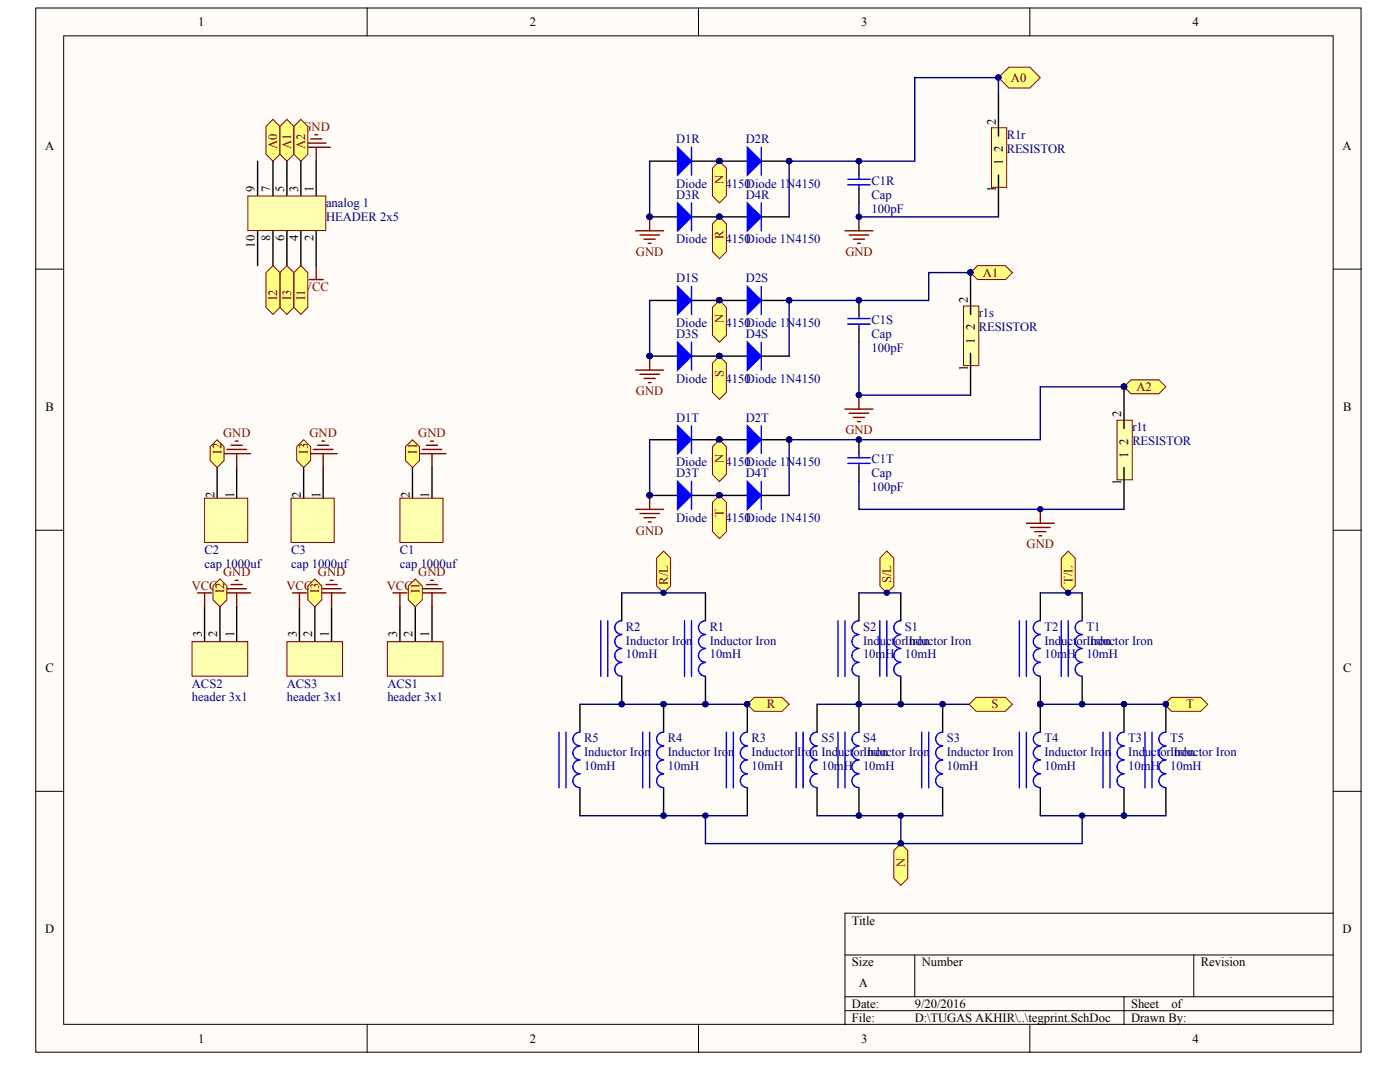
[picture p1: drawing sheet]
<svg xmlns="http://www.w3.org/2000/svg" width="271mm" height="206mm" viewBox="0 0 271 206" stroke-linecap="round" stroke-linejoin="round" font-family="sans-serif">
<defs><g id="words">
<g font-size="2.4">
<text x="38.4" y="5.1">1</text>
<text x="102.5" y="5.1">2</text>
<text x="166.6" y="5.1">3</text>
<text x="230.7" y="5.1">4</text>
<text x="8.7" y="29">A</text>
<text x="192.7" y="24.2" transform="rotate(-90 192.7 24.2)">2</text>
<text x="194.1" y="29.4" transform="rotate(-90 194.1 29.4)">2</text>
<text x="259.8" y="29">A</text>
<text x="194.1" y="32" transform="rotate(-90 194.1 32)">1</text>
<text x="49.3" y="37.1" transform="rotate(-90 49.3 37.1)">9</text>
<text x="52.3" y="37.1" transform="rotate(-90 52.3 37.1)">7</text>
<text x="55" y="37.1" transform="rotate(-90 55 37.1)">5</text>
<text x="57.7" y="37.1" transform="rotate(-90 57.7 37.1)">3</text>
<text x="60.7" y="37.1" transform="rotate(-90 60.7 37.1)">1</text>
<text x="192.7" y="37.2" transform="rotate(-90 192.7 37.2)">1</text>
<text x="49.3" y="47.9" transform="rotate(-90 49.3 47.9)">10</text>
<text x="52.3" y="46.7" transform="rotate(-90 52.3 46.7)">8</text>
<text x="55" y="46.7" transform="rotate(-90 55 46.7)">6</text>
<text x="57.7" y="46.7" transform="rotate(-90 57.7 46.7)">4</text>
<text x="60.7" y="46.7" transform="rotate(-90 60.7 46.7)">2</text>
<text x="187.3" y="58.7" transform="rotate(-90 187.3 58.7)">2</text>
<text x="188.7" y="63.9" transform="rotate(-90 188.7 63.9)">2</text>
<text x="187.3" y="71.7" transform="rotate(-90 187.3 71.7)">1</text>
<text x="188.7" y="66.5" transform="rotate(-90 188.7 66.5)">1</text>
<text x="8.8" y="79.5">B</text>
<text x="217" y="80.8" transform="rotate(-90 217 80.8)">2</text>
<text x="259.9" y="79.5">B</text>
<text x="218.3" y="88.6" transform="rotate(-90 218.3 88.6)">1</text>
<text x="218.3" y="86" transform="rotate(-90 218.3 86)">2</text>
<text x="217" y="93.8" transform="rotate(-90 217 93.8)">1</text>
<text x="41.5" y="96.4" transform="rotate(-90 41.5 96.4)">2</text>
<text x="45.3" y="96.4" transform="rotate(-90 45.3 96.4)">1</text>
<text x="58.2" y="96.4" transform="rotate(-90 58.2 96.4)">2</text>
<text x="62" y="96.4" transform="rotate(-90 62 96.4)">1</text>
<text x="79.3" y="96.4" transform="rotate(-90 79.3 96.4)">2</text>
<text x="83.1" y="96.4" transform="rotate(-90 83.1 96.4)">1</text>
<text x="39.1" y="123.3" transform="rotate(-90 39.1 123.3)">3</text>
<text x="42" y="123.3" transform="rotate(-90 42 123.3)">2</text>
<text x="45.3" y="123.3" transform="rotate(-90 45.3 123.3)">1</text>
<text x="57.4" y="123.3" transform="rotate(-90 57.4 123.3)">3</text>
<text x="60.4" y="123.3" transform="rotate(-90 60.4 123.3)">2</text>
<text x="63.6" y="123.3" transform="rotate(-90 63.6 123.3)">1</text>
<text x="76.9" y="123.3" transform="rotate(-90 76.9 123.3)">3</text>
<text x="79.9" y="123.3" transform="rotate(-90 79.9 123.3)">2</text>
<text x="83.1" y="123.3" transform="rotate(-90 83.1 123.3)">1</text>
<text x="8.8" y="130">C</text>
<text x="259.9" y="130">C</text>
<text x="164.9" y="178.8">Title</text>
<text x="8.7" y="180.5">D</text>
<text x="259.8" y="180.5">D</text>
<text x="164.9" y="186.9">Size</text>
<text x="166.2" y="190.9">A</text>
<text x="178.4" y="186.9">Number</text>
<text x="232.4" y="186.9">Revision</text>
<text x="164.9" y="195">Date:</text>
<text x="164.9" y="197.7">File:</text>
<text x="177" y="195">9/20/2016</text>
<text x="177" y="197.7">D:\TUGAS AKHIR\..\tegprint.SchDoc</text>
<text x="218.9" y="195">Sheet</text>
<text x="218.9" y="197.7">Drawn By:</text>
<text x="226.7" y="195">of</text>
<text x="38.4" y="201.7">1</text>
<text x="102.5" y="201.7">2</text>
<text x="166.6" y="201.7">3</text>
<text x="230.7" y="201.7">4</text>
</g>
<g font-size="2.4" fill="#800000">
<text x="195.6" y="15.9">A0</text>
<text x="53.6" y="28.8" transform="rotate(-90 53.6 28.8)">A0</text>
<text x="56.3" y="28.8" transform="rotate(-90 56.3 28.8)">A1</text>
<text x="58.5" y="25.3">GND</text>
<text x="59" y="28.8" transform="rotate(-90 59 28.8)">A2</text>
<text x="140" y="35.6" transform="rotate(-90 140 35.6)">N</text>
<text x="140" y="46.3" transform="rotate(-90 140 46.3)">R</text>
<text x="123.1" y="49.5">GND</text>
<text x="163.6" y="49.5">GND</text>
<text x="190.2" y="53.6">A1</text>
<text x="53.6" y="58.1" transform="rotate(-90 53.6 58.1)">I2</text>
<text x="56.3" y="58.1" transform="rotate(-90 56.3 58.1)">I3</text>
<text x="58.7" y="56.3">VCC</text>
<text x="59" y="58.1" transform="rotate(-90 59 58.1)">I1</text>
<text x="140" y="62.6" transform="rotate(-90 140 62.6)">N</text>
<text x="123.1" y="76.5">GND</text>
<text x="140" y="73" transform="rotate(-90 140 73)">S</text>
<text x="219.9" y="75.6">A2</text>
<text x="163.6" y="84">GND</text>
<text x="42.8" y="87.8" transform="rotate(-90 42.8 87.8)">I2</text>
<text x="43.2" y="84.5">GND</text>
<text x="59.6" y="87.8" transform="rotate(-90 59.6 87.8)">I3</text>
<text x="59.9" y="84.5">GND</text>
<text x="80.7" y="87.8" transform="rotate(-90 80.7 87.8)">I1</text>
<text x="81" y="84.5">GND</text>
<text x="140" y="89.5" transform="rotate(-90 140 89.5)">N</text>
<text x="140" y="100" transform="rotate(-90 140 100)">T</text>
<text x="123.1" y="103.4">GND</text>
<text x="198.7" y="106.1">GND</text>
<text x="43.2" y="111.5">GND</text>
<text x="61.5" y="111.5">GND</text>
<text x="81" y="111.5">GND</text>
<text x="129.2" y="113.1" transform="rotate(-90 129.2 113.1)">R/L</text>
<text x="172.5" y="112.8" transform="rotate(-90 172.5 112.8)">S/L</text>
<text x="207.5" y="113" transform="rotate(-90 207.5 113)">T/L</text>
<text x="37.1" y="114.2">VCC</text>
<text x="43.4" y="114.7" transform="rotate(-90 43.4 114.7)">I2</text>
<text x="55.5" y="114.2">VCC</text>
<text x="61.7" y="114.7" transform="rotate(-90 61.7 114.7)">I3</text>
<text x="74.9" y="114.2">VCC</text>
<text x="81.2" y="114.7" transform="rotate(-90 81.2 114.7)">I1</text>
<text x="148.4" y="137.1">R</text>
<text x="191.9" y="137.1">S</text>
<text x="229.5" y="137.1">T</text>
<text x="175.2" y="167.6" transform="rotate(-90 175.2 167.6)">N</text>
</g>
<g font-size="2.4" fill="#000080">
<text x="130.8" y="27.7">D1R</text>
<text x="144.3" y="27.7">D2R</text>
<text x="194.8" y="26.9">R1r</text>
<text x="194.8" y="29.6">RESISTOR</text>
<text x="168.7" y="35.8">C1R</text>
<text x="63.1" y="40.1">analog 1</text>
<text x="130.8" y="36.3">Diode 1N4150Diode 1N4150</text>
<text x="130.8" y="38.5">D3R</text>
<text x="144.3" y="38.5">D4R</text>
<text x="168.7" y="41.2">100pF</text>
<text x="168.7" y="38.5">Cap</text>
<text x="63.1" y="42.8">HEADER 2x5</text>
<text x="130.8" y="47.1">Diode 1N4150Diode 1N4150</text>
<text x="130.8" y="54.6">D1S</text>
<text x="144.3" y="54.6">D2S</text>
<text x="130.8" y="63.3">Diode 1N4150Diode 1N4150</text>
<text x="130.8" y="65.4">D3S</text>
<text x="144.3" y="65.4">D4S</text>
<text x="168.7" y="62.7">C1S</text>
<text x="168.7" y="65.4">Cap</text>
<text x="189.4" y="61.4">r1s</text>
<text x="189.4" y="64.1">RESISTOR</text>
<text x="168.7" y="68.1">100pF</text>
<text x="130.8" y="74">Diode 1N4150Diode 1N4150</text>
<text x="130.8" y="81.6">D1T</text>
<text x="144.3" y="81.6">D2T</text>
<text x="219.1" y="83.5">r1t</text>
<text x="168.7" y="89.7">C1T</text>
<text x="219.1" y="86.2">RESISTOR</text>
<text x="130.8" y="90.2">Diode 1N4150Diode 1N4150</text>
<text x="130.8" y="92.3">D3T</text>
<text x="144.3" y="92.3">D4T</text>
<text x="168.7" y="95">100pF</text>
<text x="168.7" y="92.3">Cap</text>
<text x="130.8" y="101">Diode 1N4150Diode 1N4150</text>
<text x="39.6" y="107.2">C2</text>
<text x="56.3" y="107.2">C3</text>
<text x="77.4" y="107.2">C1</text>
<text x="39.6" y="109.9">cap 1000uf</text>
<text x="56.3" y="109.9">cap 1000uf</text>
<text x="77.4" y="109.9">cap 1000uf</text>
<text x="121.1" y="122">R2</text>
<text x="121.1" y="124.7">Inductor Iron</text>
<text x="137.3" y="122">R1</text>
<text x="137.3" y="124.7">Inductor Iron</text>
<text x="167" y="122">S2</text>
<text x="167" y="124.7">Inductor Iron</text>
<text x="175.1" y="122">S1</text>
<text x="175.1" y="124.7">Inductor Iron</text>
<text x="202.1" y="122">T2</text>
<text x="202.1" y="124.7">Inductor Iron</text>
<text x="210.2" y="122">T1</text>
<text x="210.2" y="124.7">Inductor Iron</text>
<text x="121.1" y="127.4">10mH</text>
<text x="137.3" y="127.4">10mH</text>
<text x="167" y="127.4">10mH</text>
<text x="175.1" y="127.4">10mH</text>
<text x="202.1" y="127.4">10mH</text>
<text x="210.2" y="127.4">10mH</text>
<text x="37.1" y="133">ACS2</text>
<text x="37.1" y="135.7">header 3x1</text>
<text x="55.5" y="133">ACS3</text>
<text x="55.5" y="135.7">header 3x1</text>
<text x="75" y="133">ACS1</text>
<text x="75" y="135.7">header 3x1</text>
<text x="113" y="143.5">R5</text>
<text x="129.2" y="143.5">R4</text>
<text x="145.4" y="143.5">R3</text>
<text x="159" y="143.5">S5</text>
<text x="167" y="143.5">S4</text>
<text x="183.2" y="143.5">S3</text>
<text x="202.1" y="143.5">T4</text>
<text x="218.3" y="143.5">T3</text>
<text x="226.4" y="143.5">T5</text>
<text x="113" y="148.9">10mH</text>
<text x="113" y="146.2">Inductor Iron</text>
<text x="129.2" y="148.9">10mH</text>
<text x="129.2" y="146.2">Inductor Iron</text>
<text x="145.4" y="148.9">10mH</text>
<text x="145.4" y="146.2">Inductor Iron Inductor Iron</text>
<text x="159" y="148.9">10mH</text>
<text x="167" y="148.9">10mH</text>
<text x="167" y="146.2">Inductor Iron</text>
<text x="183.2" y="148.9">10mH</text>
<text x="183.2" y="146.2">Inductor Iron</text>
<text x="202.1" y="148.9">10mH</text>
<text x="202.1" y="146.2">Inductor Iron</text>
<text x="218.3" y="148.9">10mH</text>
<text x="218.3" y="146.2">Inductor Iron</text>
<text x="226.4" y="148.9">10mH</text>
<text x="226.4" y="146.2">Inductor Iron</text>
</g>
</g></defs>
<g fill="#fffcf8" stroke="#000" stroke-width=".19">
<path d="M6.9 1.5h256.5v202h-256.5z"/>
<path d="M12.3 6.9h245.7v191.3h-245.7z"/>
</g>
<g fill="none" stroke="#000" stroke-width=".19">
<path d="M71 1.5v5.4M135.2 1.5v5.4M199.3 1.5v5.4M6.9 52.1h5.4M258 52.1h5.4M6.9 102.6h5.4M258 102.6h5.4M6.9 153.1h5.4M258 153.1h5.4M258 176.7h-94.5v21.5M71 198.2v5.4M135.2 198.2v5.4"/>
<path d="M163.5 184.7h94.5M163.5 192.8h94.5M163.5 195.5h94.5M177 184.7v8.1M199.3 198.2v5.4M217.5 192.8v5.4M231 184.7v8.1"/>
</g>
<path d="M49.9 31.2v8.1M52.8 31.2v8.1M55.5 31.2v8.1M58.2 31.2v8.1M61.2 31.2v8.1M49.9 43.3v8.1M52.8 43.3v8.1M55.5 43.3v8.1M58.2 43.3v8.1M61.2 43.3v8.1" fill="none" stroke="#000" stroke-width=".27"/>
<path d="M48 37.9h15.1v6.7h-15.1z" fill="#ffffb0" stroke="#800000" stroke-width=".19"/>
<path d="M58.5 28.5h5.4M59.3 27.7h3.8M60.1 26.9h2.2M60.9 26.1h.6M61.2 28.5v2.7M59.8 54.1h2.7M61.2 51.4v2.7" fill="none" stroke="#800000" stroke-width=".27"/>
<g fill="#ffff80" stroke="#800000" stroke-width=".19">
<path d="M54.2 52.7l1.3-1.3 1.4 1.3v6.8l-1.4 1.3-1.3-1.3z" fill-rule="evenodd"/>
<path d="M51.5 52.7l1.3-1.3 1.4 1.3v6.8l-1.4 1.3-1.3-1.3z" fill-rule="evenodd"/>
<path d="M56.9 52.7l1.3-1.3 1.4 1.3v6.8l-1.4 1.3-1.3-1.3z" fill-rule="evenodd"/>
<path d="M51.5 24.4l1.3-1.3 1.4 1.3v5.4l-1.4 1.4-1.3-1.4z" fill-rule="evenodd"/>
<path d="M54.2 24.4l1.3-1.3 1.4 1.3v5.4l-1.4 1.4-1.3-1.4z" fill-rule="evenodd"/>
<path d="M56.9 24.4l1.3-1.3 1.4 1.3v5.4l-1.4 1.4-1.3-1.4z" fill-rule="evenodd"/>
</g>
<path d="M77.4 117.4v8.1M80.4 117.4v8.1M83.6 117.4v8.1" fill="none" stroke="#000" stroke-width=".27"/>
<path d="M75 124.1h10.7v6.7h-10.7z" fill="#ffffb0" stroke="#800000" stroke-width=".19"/>
<path d="M39.6 117.4v8.1M42.6 117.4v8.1M45.8 117.4v8.1" fill="none" stroke="#000" stroke-width=".27"/>
<path d="M37.2 124.1h10.7v6.7h-10.7z" fill="#ffffb0" stroke="#800000" stroke-width=".19"/>
<path d="M58 117.4v8.1M60.9 117.4v8.1M64.2 117.4v8.1" fill="none" stroke="#000" stroke-width=".27"/>
<path d="M55.5 124.1h10.8v6.7h-10.8z" fill="#ffffb0" stroke="#800000" stroke-width=".19"/>
<path d="M79.8 90.4v8.1M83.6 90.4v8.1" fill="none" stroke="#000" stroke-width=".27"/>
<path d="M77.4 96.4h8.3v8.5h-8.3z" fill="#ffffb0" stroke="#800000" stroke-width=".19"/>
<path d="M42 90.4v8.1M45.8 90.4v8.1" fill="none" stroke="#000" stroke-width=".27"/>
<path d="M39.6 96.4h8.3v8.5h-8.3z" fill="#ffffb0" stroke="#800000" stroke-width=".19"/>
<path d="M58.8 90.4v8.1M62.5 90.4v8.1" fill="none" stroke="#000" stroke-width=".27"/>
<path d="M56.3 96.4h8.4v8.5h-8.4z" fill="#ffffb0" stroke="#800000" stroke-width=".19"/>
<g fill="none" stroke="#800000" stroke-width=".27">
<path d="M43.1 87.8h5.4M43.9 86.9h3.8M44.7 86.1h2.2M45.5 85.3h.6M45.8 87.8v2.6M59.8 87.8h5.4M60.7 86.9h3.7M61.5 86.1h2.1M62.3 85.3h.5M62.5 87.8v2.6M80.9 87.8h5.4M81.7 86.9h3.8"/>
<path d="M82.5 86.1h2.2M83.3 85.3h.6M83.6 87.8v2.6M38.2 114.7h2.7M39.6 114.7v2.7M43.1 114.7h5.4M43.9 113.9h3.8M44.7 113.1h2.2M45.5 112.3h.6M45.8 114.7v2.7M56.6 114.7h2.7M58 114.7v2.7"/>
<path d="M61.5 114.7h5.4M62.3 113.9h3.8M63.1 113.1h2.1M63.9 112.3h.5M64.2 114.7v2.7M76 114.7h2.7M77.4 114.7v2.7M80.9 114.7h5.4M81.7 113.9h3.8M82.5 113.1h2.2M83.3 112.3h.6M83.6 114.7v2.7"/>
</g>
<g fill="#ffff80" stroke="#800000" stroke-width=".19">
<path d="M79 113.3l1.4-1.3 1.3 1.3v2.7l-1.3 1.4-1.4-1.4z" fill-rule="evenodd"/>
<path d="M78.5 86.4l1.3-1.3 1.4 1.3v2.7l-1.4 1.3-1.3-1.3z" fill-rule="evenodd"/>
<path d="M41.2 113.3l1.4-1.3 1.3 1.3v2.7l-1.3 1.4-1.4-1.4z" fill-rule="evenodd"/>
<path d="M40.7 86.4l1.3-1.3 1.4 1.3v2.7l-1.4 1.3-1.3-1.3z" fill-rule="evenodd"/>
<path d="M59.6 113.3l1.3-1.3 1.4 1.3v2.7l-1.4 1.4-1.3-1.4z" fill-rule="evenodd"/>
<path d="M57.4 86.4l1.4-1.3 1.3 1.3v2.7l-1.3 1.3-1.4-1.3z" fill-rule="evenodd"/>
</g>
<g fill="none" stroke="#000" stroke-width=".27">
<path d="M125.7 31.2h5.4M133.8 31.2h10.8M147.3 31.2h5.4M166.2 31.2v2.7M166.2 36.6v2.7M125.7 42h5.4M125.7 58.1h5.4M133.8 42h10.8M133.8 58.1h10.8M147.3 42h5.4M147.3 58.1h5.4M166.2 58.1v2.7"/>
<path d="M125.7 68.9h5.4M133.8 68.9h10.8M147.3 68.9h5.4M166.2 63.5v2.7M125.7 85.1h5.4M125.7 95.8h5.4M133.8 85.1h10.8M133.8 95.8h10.8M147.3 85.1h5.4M147.3 95.8h5.4M166.2 85.1v2.7M166.2 90.4v2.7"/>
<path d="M136.5 114.7v5.4M174.3 114.7v5.4M209.4 114.7v5.4M128.4 136.2v5.4M136.5 130.9v5.3M144.6 136.2v5.4M166.2 136.2v5.4M174.3 130.9v5.3M182.4 136.2v5.4M201.3 136.2v5.4M209.4 130.9v5.3M217.5 136.2v5.4"/>
<path d="M128.4 152.4v5.4M144.6 152.4v5.4M166.2 152.4v5.4M182.4 152.4v5.4M201.3 152.4v5.4M217.5 152.4v5.4"/>
</g>
<g fill="#000080" stroke="#000080" stroke-width=".19">
<circle cx="139.2" cy="31.2" r=".52"/>
<circle cx="125.7" cy="41.9" r=".52"/>
<circle cx="166.2" cy="31.2" r=".52"/>
<circle cx="152.7" cy="31.2" r=".52"/>
<circle cx="139.2" cy="41.9" r=".52"/>
<circle cx="193.2" cy="15" r=".52"/>
<circle cx="139.2" cy="58.1" r=".52"/>
<circle cx="125.7" cy="68.9" r=".52"/>
<circle cx="166.2" cy="58.1" r=".52"/>
<circle cx="152.7" cy="58.1" r=".52"/>
<circle cx="139.2" cy="68.9" r=".52"/>
<circle cx="139.2" cy="85" r=".52"/>
<circle cx="125.7" cy="95.8" r=".52"/>
<circle cx="166.2" cy="85" r=".52"/>
<circle cx="152.7" cy="85" r=".52"/>
<circle cx="139.2" cy="95.8" r=".52"/>
<circle cx="136.5" cy="136.2" r=".52"/>
<circle cx="128.4" cy="157.8" r=".52"/>
<circle cx="128.4" cy="136.2" r=".52"/>
<circle cx="144.6" cy="136.2" r=".52"/>
<circle cx="174.3" cy="136.2" r=".52"/>
<circle cx="166.2" cy="157.8" r=".52"/>
<circle cx="166.2" cy="136.2" r=".52"/>
<circle cx="182.4" cy="136.2" r=".52"/>
<circle cx="209.4" cy="136.2" r=".52"/>
<circle cx="201.3" cy="136.2" r=".52"/>
<circle cx="217.5" cy="157.8" r=".52"/>
<circle cx="217.5" cy="136.2" r=".52"/>
<circle cx="136.5" cy="157.8" r=".52"/>
<circle cx="174.3" cy="163.2" r=".52"/>
<circle cx="174.3" cy="157.8" r=".52"/>
<circle cx="209.4" cy="157.8" r=".52"/>
</g>
<g fill="#00f" stroke="#00f" stroke-width=".27">
<path d="M131.1 28.5l2.7 2.7-2.7 2.7z"/>
<path d="M144.6 28.5l2.7 2.7-2.7 2.7z"/>
<path d="M131.1 39.3l2.7 2.7-2.7 2.7z"/>
<path d="M144.6 39.3l2.7 2.7-2.7 2.7z"/>
<path d="M131.1 55.4l2.7 2.7-2.7 2.7z"/>
<path d="M144.6 55.4l2.7 2.7-2.7 2.7z"/>
<path d="M131.1 66.2l2.7 2.7-2.7 2.7z"/>
<path d="M144.6 66.2l2.7 2.7-2.7 2.7z"/>
<path d="M131.1 82.4l2.7 2.7-2.7 2.7z"/>
<path d="M144.6 82.4l2.7 2.7-2.7 2.7z"/>
<path d="M131.1 93.1l2.7 2.7-2.7 2.7z"/>
<path d="M144.6 93.1l2.7 2.7-2.7 2.7z"/>
</g>
<g fill="none" stroke="#00f" stroke-width=".27">
<path d="M133.8 28.5v5.4M133.8 39.3v5.4M147.3 28.5v5.4M147.3 39.3v5.4M164.1 34.7h4.3M164.1 35.8h4.3M166.2 33.9v.8M166.2 35.8v.8M133.8 55.4v5.4M147.3 55.4v5.4M133.8 66.2v5.4M147.3 66.2v5.4"/>
<path d="M164.1 61.6h4.3M164.1 62.7h4.3M166.2 60.8v.8M166.2 62.7v.8M133.8 82.4v5.4M133.8 93.1v5.4M147.3 82.4v5.4M147.3 93.1v5.4M164.1 88.6h4.3M164.1 89.6h4.3M166.2 87.8v.8M166.2 89.6v.8"/>
<path d="M132.5 120.1v10.8M133.8 120.1v10.8M136.5 128.2a1.32 1.32 0 0 0-1.3 1.3 1.32 1.32 0 0 0 1.3 1.3M136.5 125.5a1.32 1.32 0 0 0-1.3 1.3 1.32 1.32 0 0 0 1.3 1.3M136.5 122.8a1.32 1.32 0 0 0-1.3 1.3 1.32 1.32 0 0 0 1.3 1.3M136.5 120.1a1.32 1.32 0 0 0-1.3 1.3 1.32 1.32 0 0 0 1.3 1.3M170.3 120.1v10.8M171.6 120.1v10.8M174.3 128.2a1.32 1.32 0 0 0-1.3 1.3 1.32 1.32 0 0 0 1.3 1.3M174.3 125.5a1.32 1.32 0 0 0-1.3 1.3 1.32 1.32 0 0 0 1.3 1.3M174.3 122.8a1.32 1.32 0 0 0-1.3 1.3 1.32 1.32 0 0 0 1.3 1.3M174.3 120.1a1.32 1.32 0 0 0-1.3 1.3 1.32 1.32 0 0 0 1.3 1.3"/>
<path d="M205.4 120.1v10.8M206.7 120.1v10.8M209.4 128.2a1.32 1.32 0 0 0-1.3 1.3 1.32 1.32 0 0 0 1.3 1.3M209.4 125.5a1.32 1.32 0 0 0-1.3 1.3 1.32 1.32 0 0 0 1.3 1.3M209.4 122.8a1.32 1.32 0 0 0-1.3 1.3 1.32 1.32 0 0 0 1.3 1.3M209.4 120.1a1.32 1.32 0 0 0-1.3 1.3 1.32 1.32 0 0 0 1.3 1.3M124.4 141.6v10.8M125.7 141.6v10.8M128.4 149.7a1.32 1.32 0 0 0-1.3 1.3 1.32 1.32 0 0 0 1.3 1.4M128.4 147a1.32 1.32 0 0 0-1.3 1.3 1.32 1.32 0 0 0 1.3 1.4M128.4 144.3a1.32 1.32 0 0 0-1.3 1.3 1.32 1.32 0 0 0 1.3 1.4M128.4 141.6a1.32 1.32 0 0 0-1.3 1.4 1.32 1.32 0 0 0 1.3 1.3"/>
<path d="M140.6 141.6v10.8M141.9 141.6v10.8M144.6 149.7a1.32 1.32 0 0 0-1.3 1.3 1.32 1.32 0 0 0 1.3 1.4M144.6 147a1.32 1.32 0 0 0-1.3 1.3 1.32 1.32 0 0 0 1.3 1.4M144.6 144.3a1.32 1.32 0 0 0-1.3 1.3 1.32 1.32 0 0 0 1.3 1.4M144.6 141.6a1.32 1.32 0 0 0-1.3 1.4 1.32 1.32 0 0 0 1.3 1.3M162.2 141.6v10.8M163.5 141.6v10.8M166.2 149.7a1.32 1.32 0 0 0-1.3 1.3 1.32 1.32 0 0 0 1.3 1.4M166.2 147a1.32 1.32 0 0 0-1.3 1.3 1.32 1.32 0 0 0 1.3 1.4M166.2 144.3a1.32 1.32 0 0 0-1.3 1.3 1.32 1.32 0 0 0 1.3 1.4M166.2 141.6a1.32 1.32 0 0 0-1.3 1.4 1.32 1.32 0 0 0 1.3 1.3"/>
<path d="M178.4 141.6v10.8M179.7 141.6v10.8M182.4 149.7a1.32 1.32 0 0 0-1.3 1.3 1.32 1.32 0 0 0 1.3 1.4M182.4 147a1.32 1.32 0 0 0-1.3 1.3 1.32 1.32 0 0 0 1.3 1.4M182.4 144.3a1.32 1.32 0 0 0-1.3 1.3 1.32 1.32 0 0 0 1.3 1.4M182.4 141.6a1.32 1.32 0 0 0-1.3 1.4 1.32 1.32 0 0 0 1.3 1.3M197.3 141.6v10.8M198.6 141.6v10.8M201.3 149.7a1.32 1.32 0 0 0-1.3 1.3 1.32 1.32 0 0 0 1.3 1.4M201.3 147a1.32 1.32 0 0 0-1.3 1.3 1.32 1.32 0 0 0 1.3 1.4M201.3 144.3a1.32 1.32 0 0 0-1.3 1.3 1.32 1.32 0 0 0 1.3 1.4M201.3 141.6a1.32 1.32 0 0 0-1.3 1.4 1.32 1.32 0 0 0 1.3 1.3"/>
<path d="M213.5 141.6v10.8M214.8 141.6v10.8M217.5 149.7a1.32 1.32 0 0 0-1.3 1.3 1.32 1.32 0 0 0 1.3 1.4M217.5 147a1.32 1.32 0 0 0-1.3 1.3 1.32 1.32 0 0 0 1.3 1.4M217.5 144.3a1.32 1.32 0 0 0-1.3 1.3 1.32 1.32 0 0 0 1.3 1.4M217.5 141.6a1.32 1.32 0 0 0-1.3 1.4 1.32 1.32 0 0 0 1.3 1.3"/>
</g>
<path d="M193.2 18.2v-3.2h-16.2v16.2h-24.3v10.8M125.7 31.2v10.8M125.7 58.1v10.8M125.7 85.1v10.7M112.2 136.2h32.4M201.3 136.2h24.1M136.5 157.8v5.4h37.8v-5.4M158.1 157.8h24.3M209.4 157.8v5.4h-35.1" fill="none" stroke="#000080" stroke-width=".27"/>
<g fill="none" stroke="#800000" stroke-width=".27">
<path d="M123 44.7h5.4M123.8 45.5h3.8M124.6 46.3h2.2M125.5 47.1h.5M125.7 42v2.7M123 71.6h5.4M123.8 72.4h3.8M124.6 73.2h2.2M125.5 74h.5M125.7 68.9v2.7M123 98.5h5.4M123.8 99.3h3.8"/>
<path d="M125.7 95.8v2.7M124.6 100.1h2.2M125.5 101h.5"/>
</g>
<g fill="#ffff80" stroke="#800000" stroke-width=".19">
<path d="M225.4 136.2l1.3-1.3h5.7l1.3 1.3-1.3 1.4h-5.7z" fill-rule="evenodd"/>
<path d="M187.6 136.2l1.3-1.3h5.7l1.3 1.3-1.3 1.4h-5.7z" fill-rule="evenodd"/>
</g>
<path d="M158.1 136.2h29.5" fill="none" stroke="#000080" stroke-width=".27"/>
<path d="M144.6 136.2l1.4-1.3h5.4l1.3 1.3-1.3 1.4h-5.4z" fill-rule="evenodd" fill="#ffff80" stroke="#800000" stroke-width=".19"/>
<circle cx="144.6" cy="136.2" r=".52" fill="#000080" stroke="#000080" stroke-width=".19"/>
<path d="M173 164.5l1.3-1.3 1.4 1.3v5.4l-1.4 1.4-1.3-1.4z" fill-rule="evenodd" fill="#ffff80" stroke="#800000" stroke-width=".19"/>
<circle cx="174.3" cy="163.2" r=".52" fill="#000080" stroke="#000080" stroke-width=".19"/>
<path d="M137.9 43.3l1.3-1.3 1.4 1.3v5.4l-1.4 1.3-1.3-1.3z" fill-rule="evenodd" fill="#ffff80" stroke="#800000" stroke-width=".19"/>
<circle cx="139.2" cy="41.9" r=".52" fill="#000080" stroke="#000080" stroke-width=".19"/>
<path d="M137.9 32.5l1.3-1.3 1.4 1.3v5.4l-1.4 1.4-1.3-1.4z" fill-rule="evenodd" fill="#ffff80" stroke="#800000" stroke-width=".19"/>
<circle cx="139.2" cy="31.2" r=".52" fill="#000080" stroke="#000080" stroke-width=".19"/>
<path d="M137.9 59.5l1.3-1.4 1.4 1.4v5.4l-1.4 1.3-1.3-1.3z" fill-rule="evenodd" fill="#ffff80" stroke="#800000" stroke-width=".19"/>
<circle cx="139.2" cy="58.1" r=".52" fill="#000080" stroke="#000080" stroke-width=".19"/>
<path d="M137.9 86.4l1.3-1.3 1.4 1.3v5.4l-1.4 1.3-1.3-1.3z" fill-rule="evenodd" fill="#ffff80" stroke="#800000" stroke-width=".19"/>
<circle cx="139.2" cy="85" r=".52" fill="#000080" stroke="#000080" stroke-width=".19"/>
<path d="M137.9 70.2l1.3-1.3 1.4 1.3v5.7l-1.4 1.3-1.3-1.3z" fill-rule="evenodd" fill="#ffff80" stroke="#800000" stroke-width=".19"/>
<circle cx="139.2" cy="68.9" r=".52" fill="#000080" stroke="#000080" stroke-width=".19"/>
<path d="M137.9 97.2l1.3-1.4 1.4 1.4v5.6l-1.4 1.4-1.3-1.4z" fill-rule="evenodd" fill="#ffff80" stroke="#800000" stroke-width=".19"/>
<circle cx="139.2" cy="95.8" r=".52" fill="#000080" stroke="#000080" stroke-width=".19"/>
<path d="M217.5 74.8l1.4-1.3h5.4l1.3 1.3-1.3 1.4h-5.4z" fill-rule="evenodd" fill="#ffff80" stroke="#800000" stroke-width=".19"/>
<g fill="#000080" stroke="#000080" stroke-width=".19">
<circle cx="217.5" cy="74.8" r=".52"/>
<circle cx="120.3" cy="136.2" r=".52"/>
<circle cx="166.2" cy="136.2" r=".52"/>
<circle cx="201.3" cy="136.2" r=".52"/>
<circle cx="225.6" cy="136.2" r=".52"/>
</g>
<path d="M120.3 114.7v5.4M166.2 114.7v5.4M201.3 114.7v5.4M112.2 136.2v5.4M120.3 130.9v5.3M158.1 136.2v5.4M166.2 130.9v5.3M201.3 130.9v5.3M225.6 136.2v5.4M112.2 152.4v5.4M158.1 152.4v5.4M225.6 152.4v5.4" fill="none" stroke="#000" stroke-width=".27"/>
<g fill="none" stroke="#00f" stroke-width=".27">
<path d="M116.3 120.1v10.8M117.6 120.1v10.8M120.3 128.2a1.32 1.32 0 0 0-1.3 1.3 1.32 1.32 0 0 0 1.3 1.3M120.3 125.5a1.32 1.32 0 0 0-1.3 1.3 1.32 1.32 0 0 0 1.3 1.3M120.3 122.8a1.32 1.32 0 0 0-1.3 1.3 1.32 1.32 0 0 0 1.3 1.3M120.3 120.1a1.32 1.32 0 0 0-1.3 1.3 1.32 1.32 0 0 0 1.3 1.3M162.2 120.1v10.8M163.5 120.1v10.8M166.2 128.2a1.32 1.32 0 0 0-1.3 1.3 1.32 1.32 0 0 0 1.3 1.3M166.2 125.5a1.32 1.32 0 0 0-1.3 1.3 1.32 1.32 0 0 0 1.3 1.3M166.2 122.8a1.32 1.32 0 0 0-1.3 1.3 1.32 1.32 0 0 0 1.3 1.3M166.2 120.1a1.32 1.32 0 0 0-1.3 1.3 1.32 1.32 0 0 0 1.3 1.3"/>
<path d="M197.3 120.1v10.8M198.6 120.1v10.8M201.3 128.2a1.32 1.32 0 0 0-1.3 1.3 1.32 1.32 0 0 0 1.3 1.3M201.3 125.5a1.32 1.32 0 0 0-1.3 1.3 1.32 1.32 0 0 0 1.3 1.3M201.3 122.8a1.32 1.32 0 0 0-1.3 1.3 1.32 1.32 0 0 0 1.3 1.3M201.3 120.1a1.32 1.32 0 0 0-1.3 1.3 1.32 1.32 0 0 0 1.3 1.3M108.2 141.6v10.8M109.5 141.6v10.8M112.2 149.7a1.32 1.32 0 0 0-1.3 1.3 1.32 1.32 0 0 0 1.3 1.4M112.2 147a1.32 1.32 0 0 0-1.3 1.3 1.32 1.32 0 0 0 1.3 1.4M112.2 144.3a1.32 1.32 0 0 0-1.3 1.3 1.32 1.32 0 0 0 1.3 1.4M112.2 141.6a1.32 1.32 0 0 0-1.3 1.4 1.32 1.32 0 0 0 1.3 1.3"/>
<path d="M154.1 141.6v10.8M155.4 141.6v10.8M158.1 149.7a1.32 1.32 0 0 0-1.3 1.3 1.32 1.32 0 0 0 1.3 1.4M158.1 147a1.32 1.32 0 0 0-1.3 1.3 1.32 1.32 0 0 0 1.3 1.4M158.1 144.3a1.32 1.32 0 0 0-1.3 1.3 1.32 1.32 0 0 0 1.3 1.4M158.1 141.6a1.32 1.32 0 0 0-1.3 1.4 1.32 1.32 0 0 0 1.3 1.3M221.6 141.6v10.8M222.9 141.6v10.8M225.6 149.7a1.32 1.32 0 0 0-1.3 1.3 1.32 1.32 0 0 0 1.3 1.4M225.6 147a1.32 1.32 0 0 0-1.3 1.3 1.32 1.32 0 0 0 1.3 1.4M225.6 144.3a1.32 1.32 0 0 0-1.3 1.3 1.32 1.32 0 0 0 1.3 1.4M225.6 141.6a1.32 1.32 0 0 0-1.3 1.4 1.32 1.32 0 0 0 1.3 1.3"/>
</g>
<path d="M120.3 114.7h16.2M166.2 114.7h8.1M201.3 114.7h8.1M112.2 157.8h32.4M201.3 157.8h24.3" fill="none" stroke="#000080" stroke-width=".27"/>
<path d="M127.1 108l1.3-1.4 1.4 1.4v5.3l-1.4 1.4-1.3-1.4z" fill-rule="evenodd" fill="#ffff80" stroke="#800000" stroke-width=".19"/>
<circle cx="128.4" cy="114.7" r=".52" fill="#000080" stroke="#000080" stroke-width=".19"/>
<path d="M170.3 108l1.3-1.4 1.4 1.4v5.3l-1.4 1.4-1.3-1.4z" fill-rule="evenodd" fill="#ffff80" stroke="#800000" stroke-width=".19"/>
<circle cx="171.6" cy="114.7" r=".52" fill="#000080" stroke="#000080" stroke-width=".19"/>
<path d="M205.4 108l1.3-1.4 1.4 1.4v5.3l-1.4 1.4-1.3-1.4z" fill-rule="evenodd" fill="#ffff80" stroke="#800000" stroke-width=".19"/>
<circle cx="206.7" cy="114.7" r=".52" fill="#000080" stroke="#000080" stroke-width=".19"/>
<path d="M191.9 24.7h2.9v11.5h-2.9z" fill="#ffffb0" stroke="#800000" stroke-width=".19"/>
<path d="M193.2 18.2v8.1M193.2 33.9v8.1" fill="none" stroke="#000" stroke-width=".27"/>
<path d="M186.5 59.2h2.9v11.5h-2.9z" fill="#ffffb0" stroke="#800000" stroke-width=".19"/>
<path d="M187.8 52.7v8.1M187.8 68.4v8" fill="none" stroke="#000" stroke-width=".27"/>
<circle cx="187.8" cy="52.7" r=".52" fill="#000080" stroke="#000080" stroke-width=".19"/>
<path d="M216.2 81.3h2.9v11.5h-2.9z" fill="#ffffb0" stroke="#800000" stroke-width=".19"/>
<path d="M217.5 74.8v8.1M217.5 90.4v8.1" fill="none" stroke="#000" stroke-width=".27"/>
<g fill="#000080" stroke="#000080" stroke-width=".19">
<circle cx="217.5" cy="74.8" r=".52"/>
<circle cx="152.7" cy="58.1" r=".52"/>
<circle cx="187.8" cy="52.7" r=".52"/>
<circle cx="152.7" cy="85" r=".52"/>
<circle cx="166.2" cy="76.4" r=".52"/>
</g>
<path d="M187.8 52.7h-8.1v5.4h-27v10.8M166.2 66.2v10.2h21.6M217.5 74.8h-16.2v10.3h-48.6v10.7" fill="none" stroke="#000080" stroke-width=".27"/>
<path d="M163.5 79.1h5.4M164.3 79.9h3.8M166.2 76.4v2.7M165.1 80.8h2.2M166 81.6h.5" fill="none" stroke="#800000" stroke-width=".27"/>
<path d="M187.8 52.7l1.4-1.3h5.4l1.3 1.3-1.3 1.4h-5.4z" fill-rule="evenodd" fill="#ffff80" stroke="#800000" stroke-width=".19"/>
<g fill="#000080" stroke="#000080" stroke-width=".19">
<circle cx="187.8" cy="52.7" r=".52"/>
<circle cx="166.2" cy="41.9" r=".52"/>
</g>
<path d="M166.2 39.3v2.7h27" fill="none" stroke="#000080" stroke-width=".27"/>
<path d="M193.2 15l2-2h4.1l2 2-2 2h-4.1z" fill-rule="evenodd" fill="#ffff80" stroke="#800000" stroke-width=".19"/>
<g fill="#000080" stroke="#000080" stroke-width=".19">
<circle cx="193.2" cy="15" r=".52"/>
<circle cx="166.2" cy="41.9" r=".52"/>
<circle cx="201.3" cy="98.5" r=".52"/>
</g>
<path d="M163.5 44.7h5.4M164.3 45.5h3.8M165.1 46.3h2.2M166 47.1h.5M166.2 42v2.7M201.3 98.5v2.7M198.6 101.2h5.4M199.4 102h3.8M200.2 102.8h2.2M201.1 103.7h.5" fill="none" stroke="#800000" stroke-width=".27"/>
<path d="M166.2 93.1v5.4h51.3" fill="none" stroke="#000080" stroke-width=".27"/>
<use href="#words"/>
</svg>
